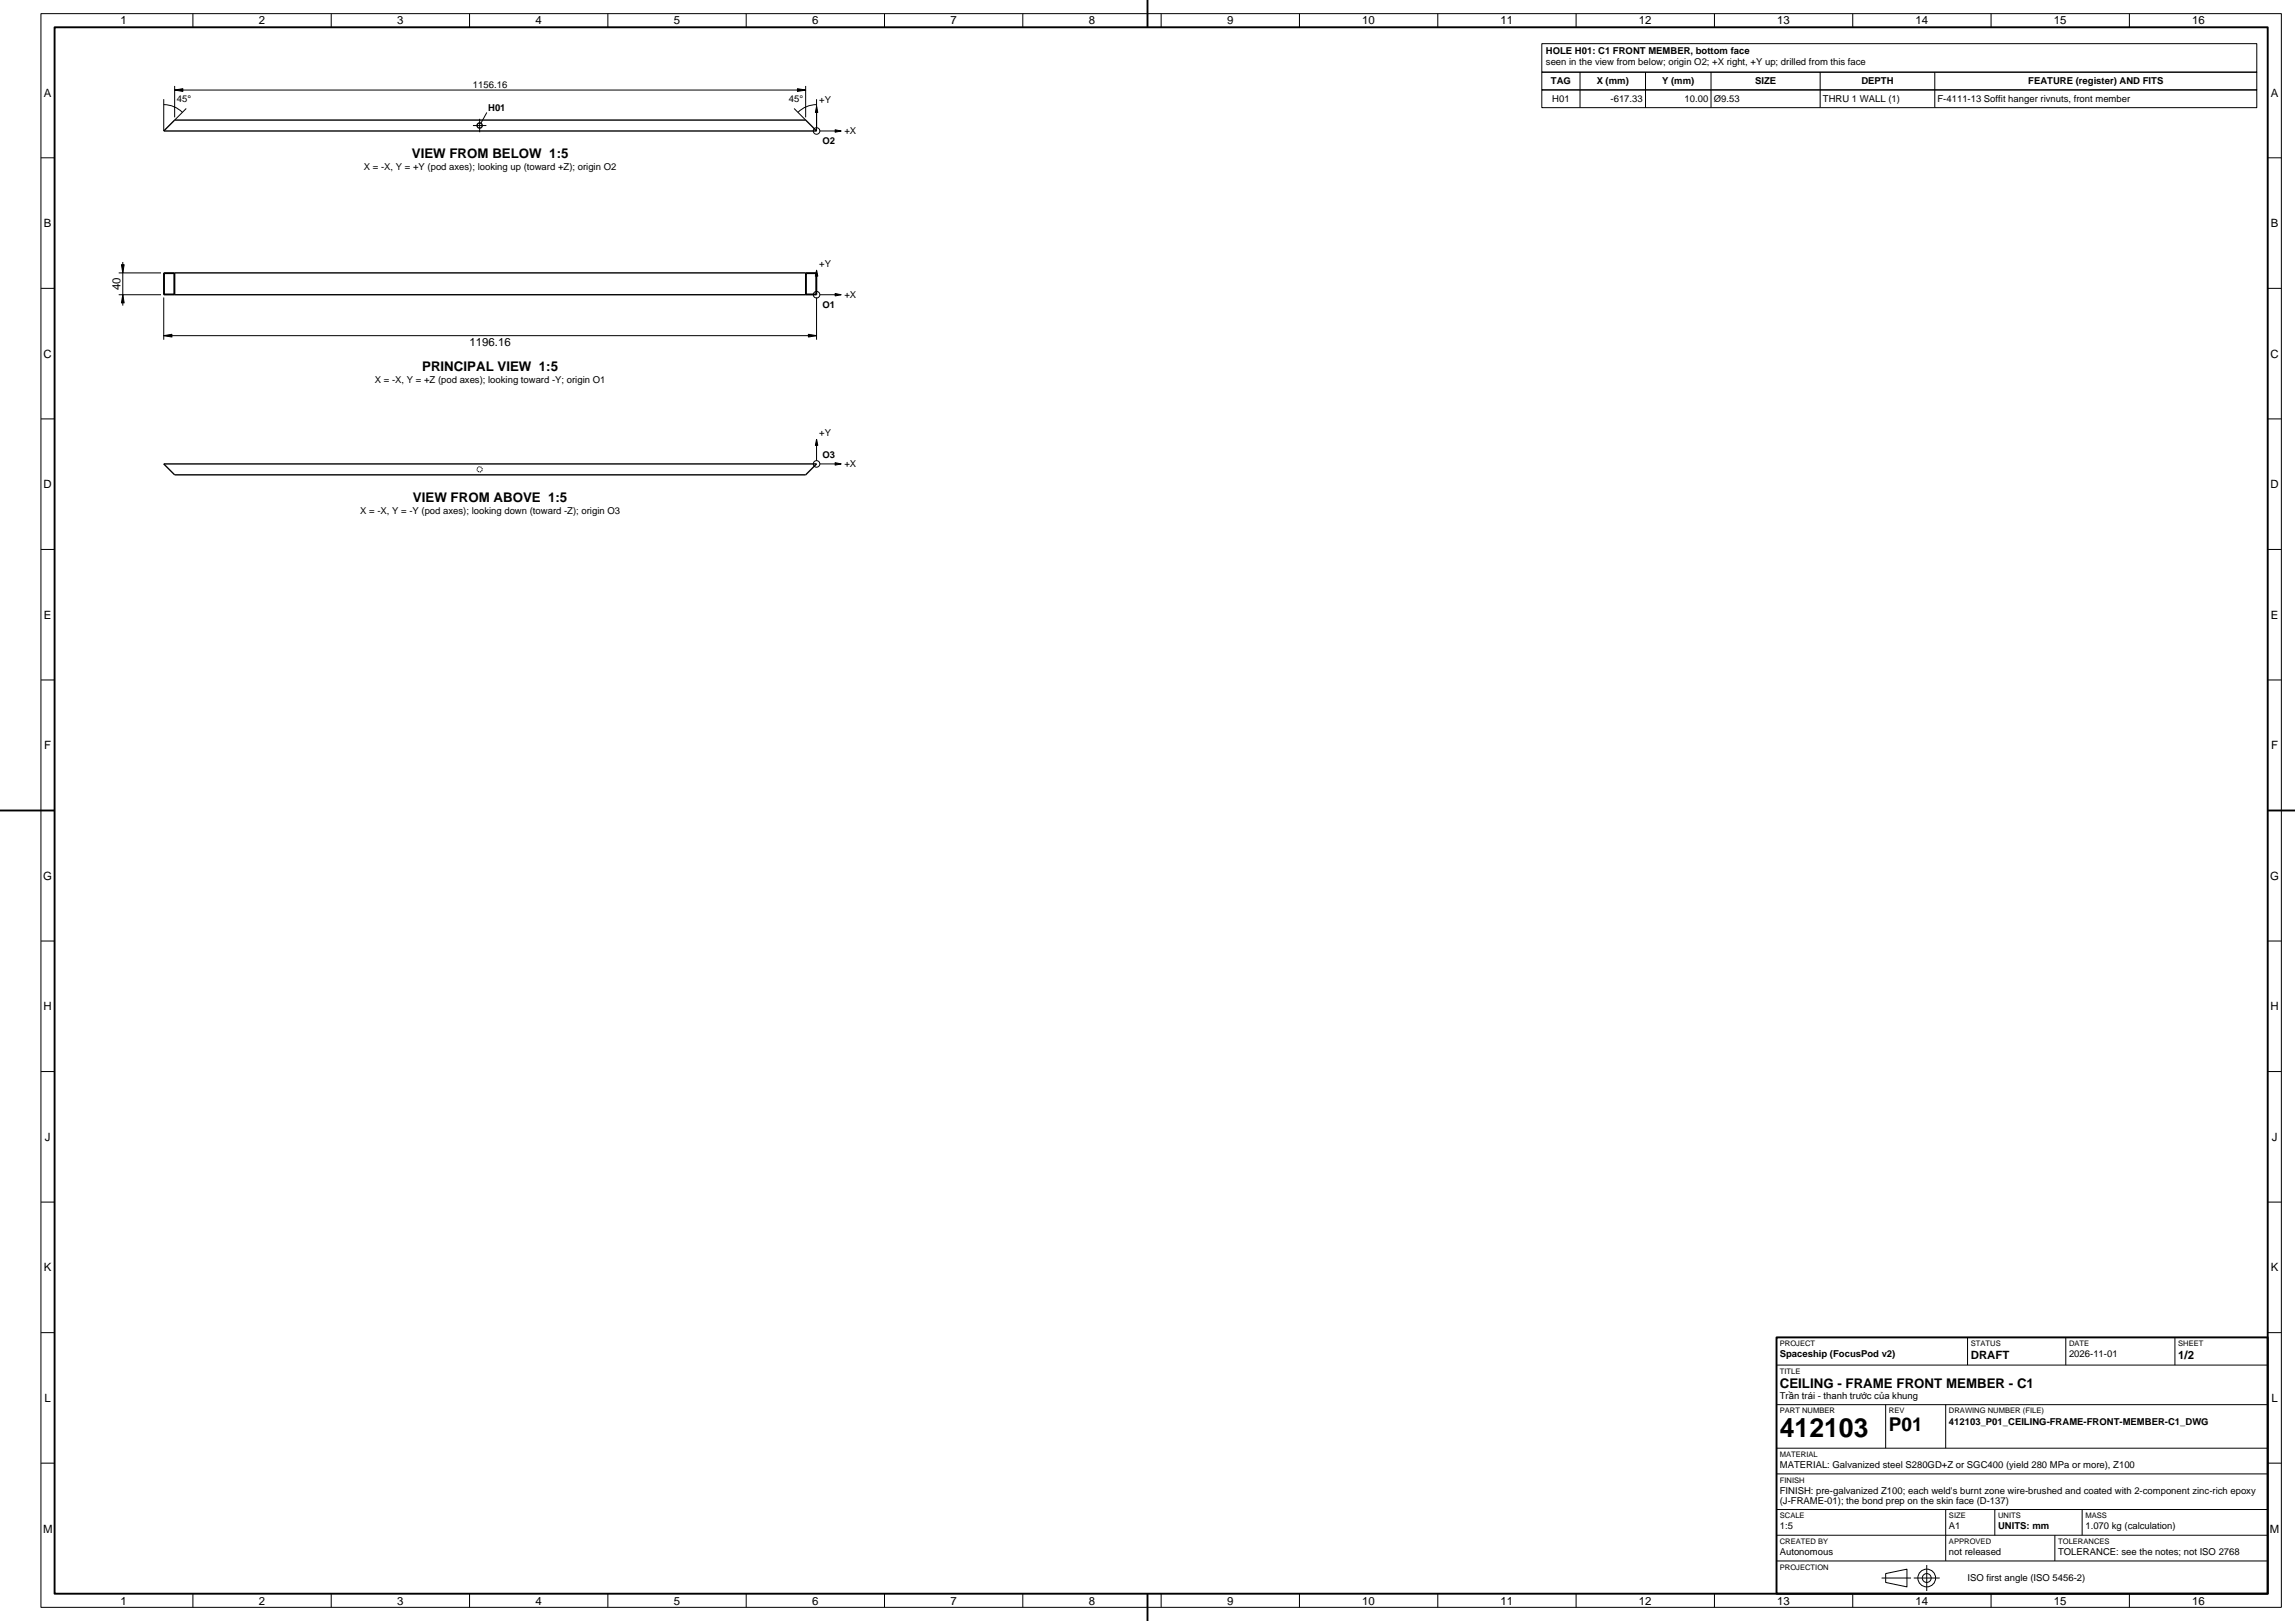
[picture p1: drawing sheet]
<svg xmlns="http://www.w3.org/2000/svg" width="841mm" height="594mm" viewBox="0 0 841 594" stroke-linecap="round" stroke-linejoin="round" font-family="sans-serif">
<defs><g id="words">
<text font-size="9.7" x="652.2" y="526.5">412103</text>
<text font-size="7" x="692.2" y="524.5">P01</text>
<g font-size="4.9">
<text x="150.9" y="58">VIEW FROM BELOW 1:5</text>
<text x="154.7" y="136">PRINCIPAL VIEW 1:5</text>
<text x="151.3" y="184">VIEW FROM ABOVE 1:5</text>
<text x="652.2" y="508.5">CEILING - FRAME FRONT MEMBER - C1</text>
</g>
<g font-size="4.2">
<text x="44.2" y="8.8">1</text>
<text x="94.9" y="8.8">2</text>
<text x="145.6" y="8.8">3</text>
<text x="196.2" y="8.8">4</text>
<text x="246.9" y="8.8">5</text>
<text x="297.6" y="8.8">6</text>
<text x="348.3" y="8.8">7</text>
<text x="399" y="8.8">8</text>
<text x="449.7" y="8.8">9</text>
<text x="499.2" y="8.8">10</text>
<text x="549.9" y="8.8">11</text>
<text x="600.6" y="8.8">12</text>
<text x="651.3" y="8.8">13</text>
<text x="702" y="8.8">14</text>
<text x="752.6" y="8.8">15</text>
<text x="803.3" y="8.8">16</text>
<text x="16.1" y="35.4">A</text>
<text x="832.1" y="35.4">A</text>
<text x="16.1" y="83.3">B</text>
<text x="832.1" y="83.3">B</text>
<text x="44.2" y="106.3" transform="rotate(-90 44.2 106.3)">40</text>
<text x="16" y="131.1">C</text>
<text x="172.1" y="126.8">1196.16</text>
<text x="832" y="131.1">C</text>
<text x="16" y="178.9">D</text>
<text x="832" y="178.9">D</text>
<text x="16.1" y="226.7">E</text>
<text x="832.1" y="226.7">E</text>
<text x="16.2" y="274.6">F</text>
<text x="832.2" y="274.6">F</text>
<text x="15.9" y="322.4">G</text>
<text x="831.9" y="322.4">G</text>
<text x="16" y="370.3">H</text>
<text x="832" y="370.3">H</text>
<text x="16.5" y="418.1">J</text>
<text x="832.5" y="418.1">J</text>
<text x="16.1" y="465.9">K</text>
<text x="832.1" y="465.9">K</text>
<text x="722.2" y="497.9">DRAFT</text>
<text x="798.2" y="497.9">1/2</text>
<text x="16.3" y="513.7">L</text>
<text x="832.3" y="513.7">L</text>
<text x="15.8" y="561.6">M</text>
<text x="831.8" y="561.6">M</text>
<text x="44.2" y="588.2">1</text>
<text x="94.9" y="588.2">2</text>
<text x="145.6" y="588.2">3</text>
<text x="196.2" y="588.2">4</text>
<text x="246.9" y="588.2">5</text>
<text x="297.6" y="588.2">6</text>
<text x="348.3" y="588.2">7</text>
<text x="399" y="588.2">8</text>
<text x="449.7" y="588.2">9</text>
<text x="499.2" y="588.2">10</text>
<text x="549.9" y="588.2">11</text>
<text x="600.6" y="588.2">12</text>
<text x="651.3" y="588.2">13</text>
<text x="702" y="588.2">14</text>
<text x="752.6" y="588.2">15</text>
<text x="803.3" y="588.2">16</text>
</g>
<g font-size="3.5">
<text x="566.5" y="19.7">HOLE H01: C1 FRONT MEMBER, bottom face</text>
<text x="566.5" y="23.8">seen in the view from below; origin O2; +X right, +Y up; drilled from this face</text>
<text x="173.3" y="32.2">1156.16</text>
<text x="568.3" y="31">TAG</text>
<text x="585.1" y="31">X (mm)</text>
<text x="609.1" y="31">Y (mm)</text>
<text x="643.1" y="31">SIZE</text>
<text x="682.1" y="31">DEPTH</text>
<text x="743.2" y="31">FEATURE (register) AND FITS</text>
<text x="64.8" y="37.6">45°</text>
<text x="178.9" y="40.8">H01</text>
<text x="289.1" y="37.6">45°</text>
<text x="300.2" y="37.8">+Y</text>
<text x="568.8" y="37.4">H01</text>
<text x="590.2" y="37.4">-617.33</text>
<text x="617.3" y="37.4">10.00</text>
<text x="628" y="37.4">Ø9.53</text>
<text x="668" y="37.4">THRU 1 WALL (1)</text>
<text x="710" y="37.4">F-4111-13 Soffit hanger rivnuts, front member</text>
<text x="301.4" y="52.7">O2</text>
<text x="309.4" y="49.3">+X</text>
<text x="133.4" y="62.2">X = -X, Y = +Y (pod axes); looking up (toward +Z); origin O2</text>
<text x="300.2" y="97.8">+Y</text>
<text x="301.4" y="112.7">O1</text>
<text x="309.4" y="109.3">+X</text>
<text x="137.4" y="140.2">X = -X, Y = +Z (pod axes); looking toward -Y; origin O1</text>
<text x="300.2" y="159.8">+Y</text>
<text x="301.4" y="167.8">O3</text>
<text x="309.4" y="171.3">+X</text>
<text x="132" y="188.2">X = -X, Y = -Y (pod axes); looking down (toward -Z); origin O3</text>
<text x="652.2" y="497.4">Spaceship (FocusPod v2)</text>
<text x="758.2" y="497.4">2026-11-01</text>
<text x="652.2" y="512.6">Trần trái - thanh trước của khung</text>
<text x="714.2" y="522">412103_P01_CEILING-FRAME-FRONT-MEMBER-C1_DWG</text>
<text x="652.2" y="538">MATERIAL: Galvanized steel S280GD+Z or SGC400 (yield 280 MPa or more), Z100</text>
<text x="652.2" y="547.4">FINISH: pre-galvanized Z100; each weld's burnt zone wire-brushed and coated with 2-component zinc-rich epoxy</text>
<text x="652.2" y="551">(J-FRAME-01); the bond prep on the skin face (D-137)</text>
<text x="652.2" y="560.4">1:5</text>
<text x="714.2" y="560.4">A1</text>
<text x="732.2" y="560.4">UNITS: mm</text>
<text x="764.2" y="560.4">1.070 kg (calculation)</text>
<text x="652.2" y="569.9">Autonomous</text>
<text x="714.2" y="569.9">not released</text>
<text x="754.2" y="569.9">TOLERANCE: see the notes; not ISO 2768</text>
<text x="721" y="579.2">ISO first angle (ISO 5456-2)</text>
</g>
<g font-size="2.8">
<text x="652.2" y="493.3">PROJECT</text>
<text x="722.2" y="493.3">STATUS</text>
<text x="758.2" y="493.3">DATE</text>
<text x="798.2" y="493.3">SHEET</text>
<text x="652.2" y="503.4">TITLE</text>
<text x="652.2" y="517.9">PART NUMBER</text>
<text x="692.2" y="517.9">REV</text>
<text x="714.2" y="517.9">DRAWING NUMBER (FILE)</text>
<text x="652.2" y="533.9">MATERIAL</text>
<text x="652.2" y="543.3">FINISH</text>
<text x="652.2" y="556.3">SCALE</text>
<text x="714.2" y="556.3">SIZE</text>
<text x="732.2" y="556.3">UNITS</text>
<text x="764.2" y="556.3">MASS</text>
<text x="652.2" y="565.8">CREATED BY</text>
<text x="714.2" y="565.8">APPROVED</text>
<text x="754.2" y="565.8">TOLERANCES</text>
<text x="652.2" y="575.2">PROJECTION</text>
</g>
</g></defs>
<g fill="none" stroke="#000" stroke-width=".5">
<path d="M64 44h231.2l4 4h-239.2zM60 100h239.2v8h-239.2zM60.2 100.2h3.6v7.6h-3.6zM64 100v8M295.2 100v8M295.4 100.2h3.6v7.6h-3.6zM60 170h239.2l-4 4h-231.2z"/>
<circle cx="175.8" cy="46" r=".95"/>
</g>
<path d="M176.7 172a.95 .95 0 0 0-1.3-.9 .95 .95 0 0 0-.3 1.6 .95 .95 0 0 0 1.5-.3l.1-.4" fill="none" stroke="#000" stroke-width=".37" stroke-dasharray=".5 .2" stroke-linecap="butt"/>
<g fill="none" stroke="#000" stroke-width=".37">
<path d="M15 5h821v584h-821zM70.7 5v5M121.4 5v5M172.1 5v5M222.7 5v5M273.4 5v5M324.1 5v5M374.8 5v5M425.5 5v5M476.2 5v5M526.9 5v5M565 16h262v10.4h-262z"/>
<path d="M577.6 5v5M628.2 5v5M678.9 5v5M729.6 5v5M780.3 5v5M60 38.3a9.7 9.7 0 0 1 6.8 2.9M60 36.3v11.7M64 31.5v11.5M64 33h231.2M68.2 39.8l-4.2 4.2M291 39.8l4.2 4.2M295.2 31.5v11.5"/>
<path d="M299.2 38.3a9.7 9.7 0 0 0-6.8 2.9M299.2 36.3v11.7M565 26.5h262v6.5h-262zM565 33h262v6.5h-262zM579 26.4v13.1M603 26.4v13.1M627 26.4v13.1M667 26.4v13.1M709 26.4v13.1M15 57.8h5M173.3 46h4.9M175.8 43.5v5"/>
<path d="M178.4 41.2l-2.2 4M300.4 48h7.8M831 57.8h5M45 96v16M299.2 99v7.8M15 105.7h5M43.5 108h15.5M43.5 100h15.5M60 109v15.5M299.2 109v15.5M300.4 108h7.8M831 105.7h5"/>
<path d="M60 123h239.2M15 153.5h5M831 153.5h5M299.2 161v7.8M300.4 170h7.8M15 201.3h5M831 201.3h5M15 249.2h5M831 249.2h5M15 297h5M831 297h5M15 344.8h5"/>
<path d="M831 344.8h5M15 392.7h5M831 392.7h5M15 440.5h5M831 440.5h5M15 488.3h5M721 490.1v10.1M757 490.1v10.1M797 490.1v10.1M831 488.3h5M651 500.2h180M651 514.7h180"/>
<path d="M691 514.7v16M713 514.7v16M15 536.2h5M651 530.7h180M831 536.2h5M651 540.1h180M651 553.2h180M713 553.2v18.8M731 553.2v9.4M763 553.2v9.4M651 562.6h180M651 572h180"/>
<path d="M691 576.6l7.8-1.6v6.5l-7.8-1.6zM753 562.6v9.4M70.7 584v5M121.4 584v5M172.1 584v5M222.7 584v5M273.4 584v5M324.1 584v5M374.8 584v5M425.5 584v5M476.2 584v5M526.9 584v5"/>
<path d="M577.6 584v5M628.2 584v5M678.9 584v5M729.6 584v5M780.3 584v5"/>
<circle cx="299.2" cy="48" r="1.2"/>
<circle cx="299.2" cy="108" r="1.2"/>
<circle cx="299.2" cy="170" r="1.2"/>
<circle cx="706" cy="578.2" r="3.3"/>
<circle cx="706" cy="578.2" r="1.63"/>
</g>
<path d="M64 33l3-.5v1zM292.2 32.5l3 .5-3 .5zM299.2 39l.5 2.2h-.9zM306 47.5l2.2 .5-2.2 .5zM299.2 99l.5 2.2h-.9zM45 108l.5 3h-1zM44.5 97h1l-.5 3zM306 107.6l2.2 .4-2.2 .5zM60 123l3-.5v1zM296.2 122.5l3 .5-3 .5zM299.2 161l.5 2.2h-.9zM306 169.5l2.2 .5-2.2 .4z" fill="#000" stroke="#000" stroke-width=".37"/>
<path d="M20 10h811v574h-811zM420.5 0v10M0 297h20M831 297h10M651 490.1h180v93.9h-180zM420.5 584v10" fill="none" stroke="#000" stroke-width=".7" stroke-linecap="butt"/>
<path d="M689.5 578.3h10.8M701.3 578.3h9.5M706.1 583v-9.5" fill="none" stroke="#000" stroke-width=".37" stroke-dasharray="12 1.5 1 1.5" stroke-linecap="butt"/>
<use href="#words"/>
</svg>
